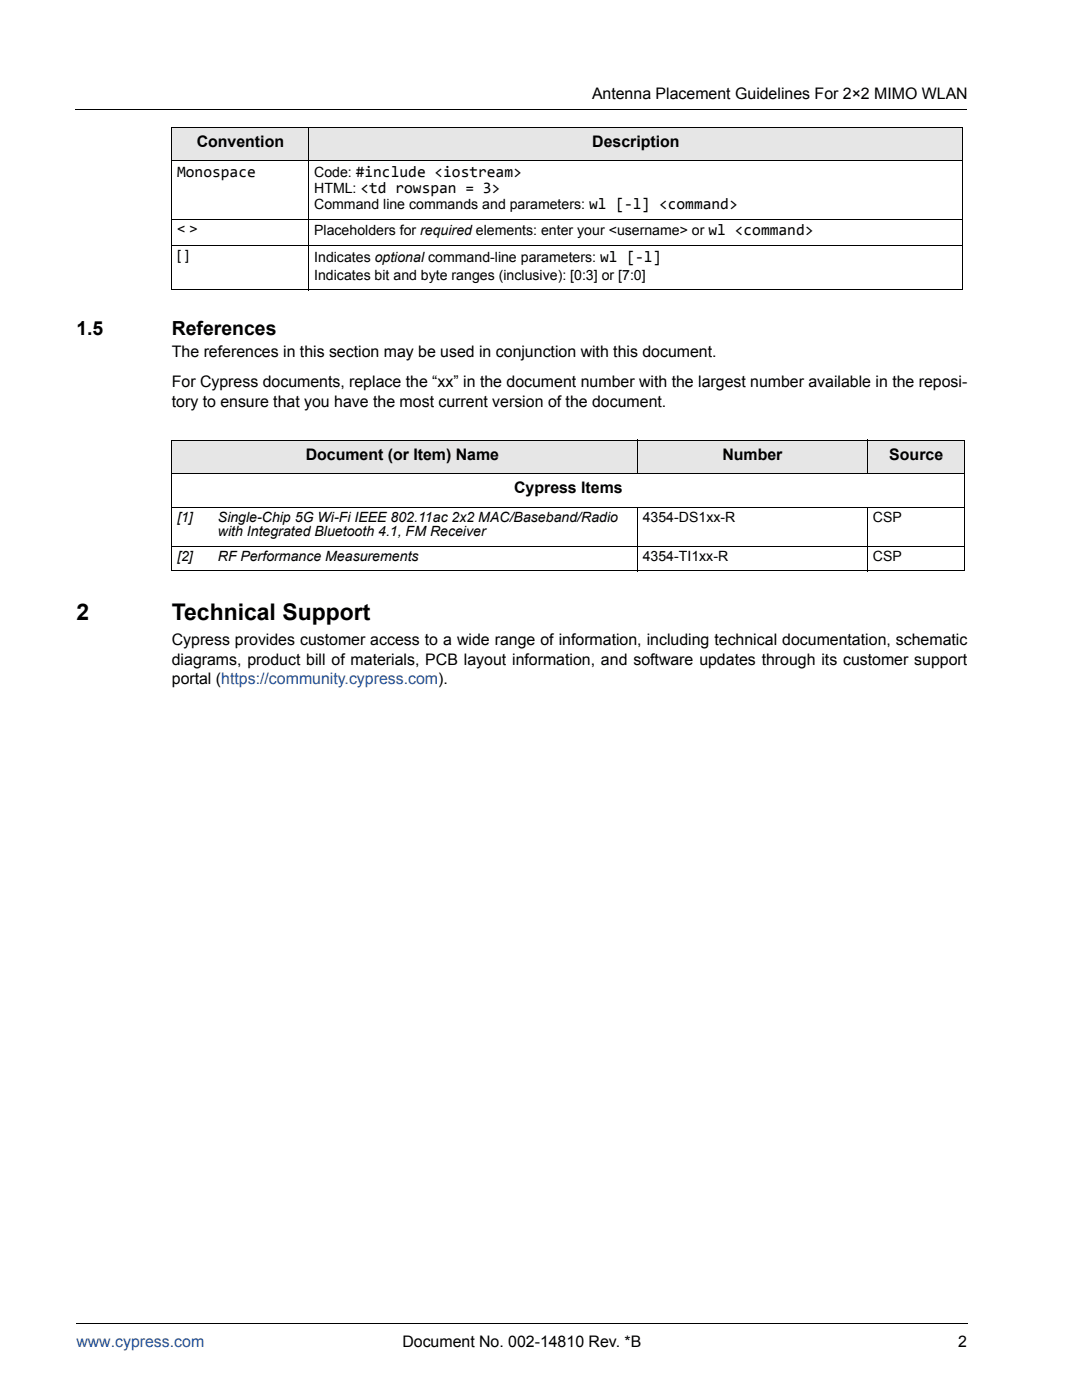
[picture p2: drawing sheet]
<svg xmlns="http://www.w3.org/2000/svg" width="216mm" height="279mm" viewBox="0 0 216 279" stroke-linecap="round" stroke-linejoin="round" font-family="sans-serif">
<defs><g id="words">
<g font-size="4.6">
<text x="15.2" y="123.7">2</text>
<text x="34.3" y="123.7">Technical Support</text>
</g>
<g font-size="3.9">
<text x="15.2" y="66.8">1.5</text>
<text x="34.3" y="66.8">References</text>
</g>
<g font-size="3.2">
<text x="118.1" y="19.9">Antenna Placement Guidelines For 2×2 MIMO WLAN</text>
<text x="39.2" y="29.3">Convention</text>
<text x="118.2" y="29.3">Description</text>
<text x="35.3" y="35.3">Monospace</text>
<text x="34.3" y="71.3">The references in this section may be used in conjunction with this document.</text>
<text x="34.3" y="77.3">For Cypress documents, replace the “xx” in the document number with the largest number available in the reposi-</text>
<text x="34.3" y="81.1">tory to ensure that you have the most current version of the document.</text>
<text x="61" y="91.7">Document (or Item) Name</text>
<text x="144.2" y="91.7">Number</text>
<text x="177.4" y="91.7">Source</text>
<text x="102.6" y="98.4">Cypress Items</text>
<text x="34.3" y="128.8">Cypress provides customer access to a wide range of information, including technical documentation, schematic</text>
<text x="34.3" y="132.7">diagrams, product bill of materials, PCB layout information, and software updates through its customer support</text>
<text x="34.3" y="136.5">portal (https://community.cypress.com).</text>
<text x="80.3" y="268.8">Document No. 002-14810 Rev. *B</text>
<text x="191.2" y="268.8">2</text>
</g>
<text font-size="3.2" fill="#1f54a6" x="15.2" y="268.8">www.cypress.com</text>
<g font-size="2.8">
<text x="62.7" y="35.3">Code: #include &lt;iostream&gt;</text>
<text x="62.7" y="38.4">HTML: &lt;td rowspan = 3&gt;</text>
<text x="62.7" y="41.6">Command line commands and parameters: wl [-l] &lt;command&gt;</text>
<text x="35.3" y="46.7">&lt; &gt;</text>
<text x="62.7" y="46.9">Placeholders for required elements: enter your &lt;username&gt; or wl &lt;command&gt;</text>
<text x="35.3" y="52">[ ]</text>
<text x="62.7" y="52.2">Indicates optional command-line parameters: wl [-l]</text>
<text x="62.7" y="55.9">Indicates bit and byte ranges (inclusive): [0:3] or [7:0]</text>
<text x="35.3" y="104.2">[1]</text>
<text x="43.5" y="107">with Integrated Bluetooth 4.1, FM Receiver</text>
<text x="43.5" y="104.2">Single-Chip 5G Wi-Fi IEEE 802.11ac 2x2 MAC/Baseband/Radio</text>
<text x="128.2" y="104.2">4354-DS1xx-R</text>
<text x="174.2" y="104.2">CSP</text>
<text x="35.3" y="112">[2]</text>
<text x="43.5" y="112">RF Performance Measurements</text>
<text x="128.2" y="112">4354-TI1xx-R</text>
<text x="174.2" y="112">CSP</text>
</g>
</g></defs>
<path d="M15 21.8h177.8M15.2 264.2h177.8" fill="none" stroke="#000" stroke-width=".2"/>
<path d="M15.4 9.9h36.5v11.3h-36.5z" fill="#fff"/>
<g fill="#e6e6e6">
<path d="M34.3 87.8h92.9v6.8h-92.9z"/>
<path d="M127.2 87.8h45.9v6.8h-45.9z"/>
<path d="M173.1 87.8h19.4v6.8h-19.4z"/>
<path d="M34.3 25.4h27.3v6.7h-27.3z"/>
<path d="M61.6 25.4h130.6v6.7h-130.6z"/>
</g>
<g fill="none" stroke="#000" stroke-width=".2">
<path d="M34.2 25.4h158M34.2 32.1h158M34.3 25.4v32.4M61.6 25.4v32.5M192.2 25.4v32.4M34.2 43.7h158M34.2 49h158M34.2 57.8h158M34.2 87.8h158.4M34.2 94.6h158.4M34.3 87.9v26M127.2 87.8v6.8"/>
<path d="M173.1 87.8v6.8M192.5 87.9v26M34.2 101.2h158.4M34.2 109h158.4M34.2 113.9h158.4M127.2 101.2v12.8M173.1 101.2v12.8"/>
</g>
<use href="#words"/>
</svg>
